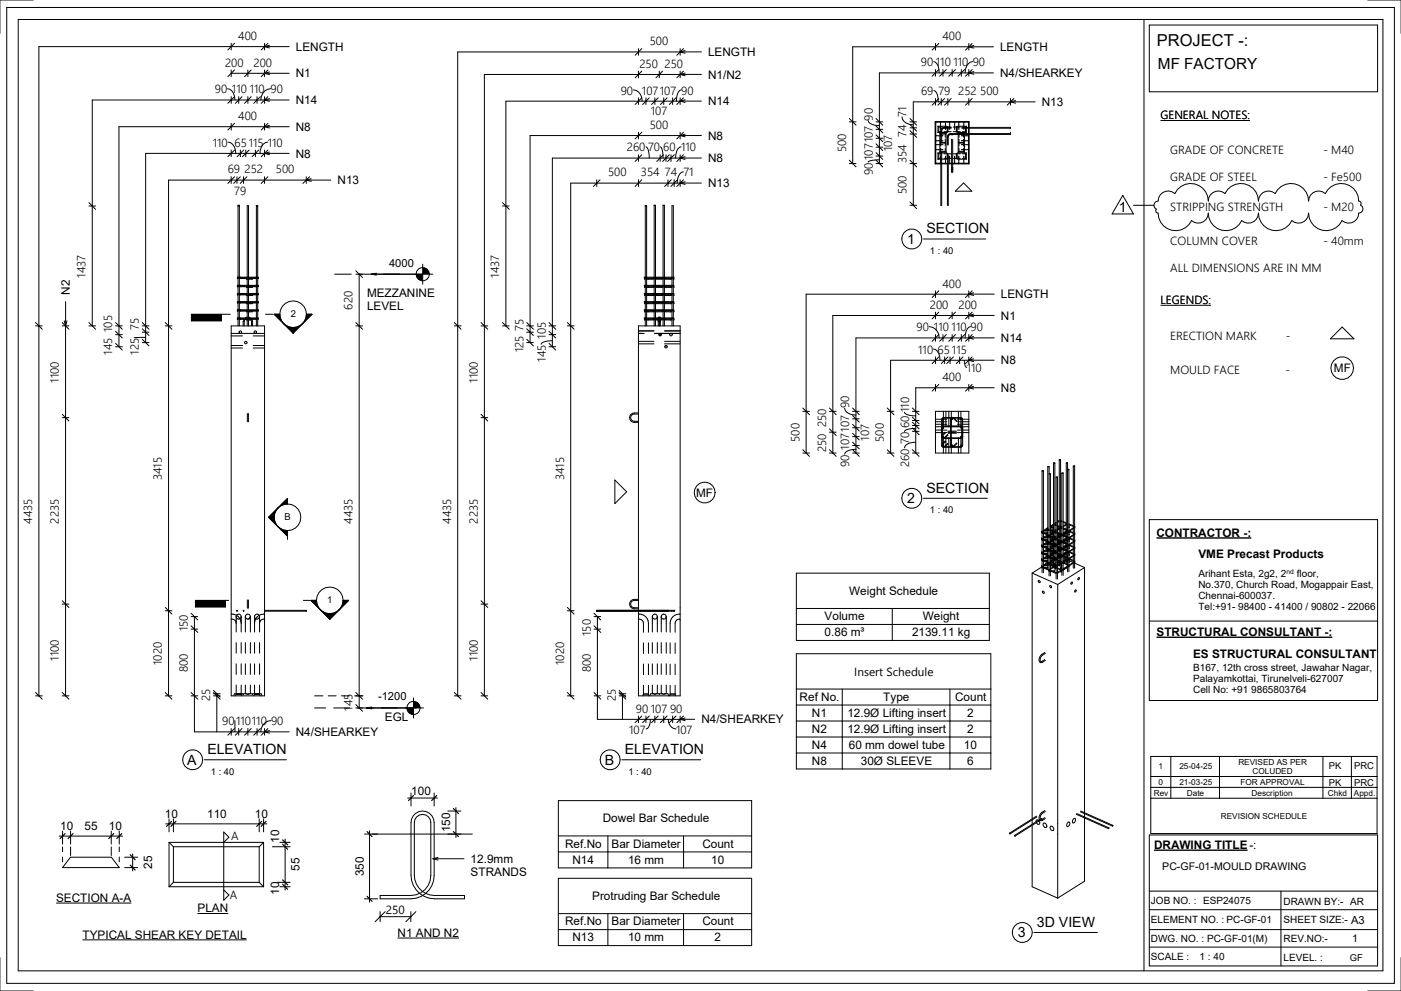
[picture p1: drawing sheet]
<svg xmlns="http://www.w3.org/2000/svg" width="420mm" height="297mm" viewBox="0 0 420 297" stroke-linecap="round" stroke-linejoin="round" font-family="sans-serif">
<defs><g id="words">
<text font-size="4.9" x="346.9" y="13.9">PROJECT -:</text>
<text font-size="4.6" x="347.2" y="20.7">MF FACTORY</text>
<g font-size="4.2">
<text x="335.4" y="63.6">1</text>
<text x="277.8" y="69.9">SECTION</text>
<text x="272" y="73.1">1</text>
<text x="277.8" y="147.7">SECTION</text>
<text x="272" y="150.9">2</text>
<text x="62.2" y="226.1">ELEVATION</text>
<text x="187.4" y="226.1">ELEVATION</text>
<text x="56.2" y="229.2">A</text>
<text x="181.3" y="229.2">B</text>
<text x="305.1" y="281">3</text>
<text x="310.9" y="277.8">3D VIEW</text>
</g>
<g font-size="3.5">
<text x="71.4" y="12">400</text>
<text x="88.7" y="15.2">LENGTH</text>
<text x="194.8" y="13.6">500</text>
<text x="212.3" y="16.8">LENGTH</text>
<text x="282.6" y="12">400</text>
<text x="299.9" y="15.3">LENGTH</text>
<text x="67.5" y="20">200</text>
<text x="76" y="20">200</text>
<text x="88.7" y="23.2">N1</text>
<text x="191.7" y="20.3">250</text>
<text x="199.3" y="20.3">250</text>
<text x="212.3" y="23.6">N1/N2</text>
<text x="276.1" y="19.9">90</text>
<text x="280.6" y="19.9">110</text>
<text x="285.9" y="19.9">110</text>
<text x="291.7" y="19.9">90</text>
<text x="299.9" y="23.1">N4/SHEARKEY</text>
<text x="64.4" y="28">90</text>
<text x="69.6" y="28">110</text>
<text x="74.9" y="28">110</text>
<text x="81.2" y="28">90</text>
<text x="186.1" y="28.3">90</text>
<text x="192.5" y="28.3">107107</text>
<text x="204.2" y="28.3">90</text>
<text x="276.2" y="28.5">69</text>
<text x="281.4" y="28.5">79</text>
<text x="287.3" y="28.5">252</text>
<text x="293.9" y="28.5">500</text>
<text x="71.4" y="36">400</text>
<text x="88.7" y="31.2">N14</text>
<text x="195.2" y="34.3">107</text>
<text x="212.3" y="31.6">N14</text>
<text x="271.9" y="35" transform="rotate(-90 271.9 35)">71</text>
<text x="312.4" y="31.8">N13</text>
<text x="348" y="35.8">GENERAL NOTES:</text>
<text x="88.7" y="39.2">N8</text>
<text x="194.8" y="38.7">500</text>
<text x="212.3" y="41.9">N8</text>
<text x="261.7" y="36.1" transform="rotate(-90 261.7 36.1)">90</text>
<text x="271.9" y="41.1" transform="rotate(-90 271.9 41.1)">74</text>
<text x="63.8" y="44">110</text>
<text x="70.4" y="44">65115</text>
<text x="80.3" y="44">110</text>
<text x="88.7" y="47.2">N8</text>
<text x="188" y="45.4">260</text>
<text x="194.3" y="45.4">70</text>
<text x="198.9" y="45.4">60</text>
<text x="204.2" y="45.4">110</text>
<text x="253.7" y="45.6" transform="rotate(-90 253.7 45.6)">500</text>
<text x="261.7" y="48" transform="rotate(-90 261.7 48)">107107</text>
<text x="267.5" y="45.3" transform="rotate(-90 267.5 45.3)">107</text>
<text x="350.9" y="46.1">GRADE OF CONCRETE</text>
<text x="396.8" y="46.1">- M40</text>
<text x="68.3" y="52">69</text>
<text x="73.3" y="52">252</text>
<text x="82.7" y="52">500</text>
<text x="182.3" y="52.9">500</text>
<text x="192.2" y="52.9">354</text>
<text x="199.3" y="52.9">74</text>
<text x="204.9" y="52.9">71</text>
<text x="212.3" y="48.6">N8</text>
<text x="261.7" y="52.4" transform="rotate(-90 261.7 52.4)">90</text>
<text x="271.9" y="48.9" transform="rotate(-90 271.9 48.9)">354</text>
<text x="70.2" y="58.3">79</text>
<text x="101.2" y="55.2">N13</text>
<text x="212.3" y="56.1">N13</text>
<text x="271.9" y="58.1" transform="rotate(-90 271.9 58.1)">500</text>
<text x="350.9" y="54.3">GRADE OF STEEL</text>
<text x="396.8" y="54.3">- Fe500</text>
<text x="350.9" y="63.3">STRIPPING STRENGTH</text>
<text x="396.8" y="63.3">- M20</text>
<text x="350.9" y="73.4">COLUMN COVER</text>
<text x="396.8" y="73.4">- 40mm</text>
<text x="25.7" y="83.2" transform="rotate(-90 25.7 83.2)">1437</text>
<text x="149.7" y="83.2" transform="rotate(-90 149.7 83.2)">1437</text>
<text x="350.9" y="81.6">ALL DIMENSIONS ARE IN MM</text>
<text x="20.9" y="88.4" transform="rotate(-90 20.9 88.4)">N2</text>
<text x="110" y="89.1">MEZZANINE</text>
<text x="282.6" y="86.2">400</text>
<text x="300.1" y="89.4">LENGTH</text>
<text x="105.7" y="92.8" transform="rotate(-90 105.7 92.8)">620</text>
<text x="110" y="93">LEVEL</text>
<text x="278.8" y="92.6">200</text>
<text x="287.4" y="92.6">200</text>
<text x="300.1" y="95.8">N1</text>
<text x="348" y="91.2">LEGENDS:</text>
<text x="33.7" y="99.5" transform="rotate(-90 33.7 99.5)">105</text>
<text x="41.7" y="99" transform="rotate(-90 41.7 99)">75</text>
<text x="156.9" y="99.2" transform="rotate(-90 156.9 99.2)">75</text>
<text x="163.6" y="101.6" transform="rotate(-90 163.6 101.6)">105</text>
<text x="274.8" y="99.3">90</text>
<text x="280" y="99.3">110</text>
<text x="285.3" y="99.3">110</text>
<text x="291" y="99.3">90</text>
<text x="33.7" y="106.3" transform="rotate(-90 33.7 106.3)">145</text>
<text x="41.7" y="106.4" transform="rotate(-90 41.7 106.4)">125</text>
<text x="156.9" y="105.6" transform="rotate(-90 156.9 105.6)">125</text>
<text x="275.3" y="106">110</text>
<text x="281.1" y="106">65</text>
<text x="285.4" y="106">115</text>
<text x="300.1" y="102.5">N14</text>
<text x="350.9" y="102">ERECTION MARK</text>
<text x="385.5" y="102">-</text>
<text x="163.6" y="108.4" transform="rotate(-90 163.6 108.4)">145</text>
<text x="289.9" y="111.5">110</text>
<text x="300.1" y="109.2">N8</text>
<text x="350.9" y="112.2">MOULD FACE</text>
<text x="385.4" y="112.2">-</text>
<text x="399.9" y="111.6">MF</text>
<text x="17.7" y="114.7" transform="rotate(-90 17.7 114.7)">1100</text>
<text x="143.2" y="114.7" transform="rotate(-90 143.2 114.7)">1100</text>
<text x="282.6" y="114.3">400</text>
<text x="300.1" y="117.5">N8</text>
<text x="254.7" y="122.4" transform="rotate(-90 254.7 122.4)">90</text>
<text x="272.6" y="123.6" transform="rotate(-90 272.6 123.6)">110</text>
<text x="247.7" y="128.1" transform="rotate(-90 247.7 128.1)">250</text>
<text x="272.6" y="128.4" transform="rotate(-90 272.6 128.4)">60</text>
<text x="239.7" y="132.4" transform="rotate(-90 239.7 132.4)">500</text>
<text x="247.7" y="135.6" transform="rotate(-90 247.7 135.6)">250</text>
<text x="254.7" y="134.8" transform="rotate(-90 254.7 134.8)">107107</text>
<text x="260.6" y="132.1" transform="rotate(-90 260.6 132.1)">107</text>
<text x="265" y="132.4" transform="rotate(-90 265 132.4)">500</text>
<text x="272.6" y="133.1" transform="rotate(-90 272.6 133.1)">70</text>
<text x="48.6" y="144" transform="rotate(-90 48.6 144)">3415</text>
<text x="169.1" y="144" transform="rotate(-90 169.1 144)">3415</text>
<text x="254.7" y="140" transform="rotate(-90 254.7 140)">90</text>
<text x="272.6" y="140" transform="rotate(-90 272.6 140)">260</text>
<text x="208.7" y="149.1">MF</text>
<text x="9.7" y="157" transform="rotate(-90 9.7 157)">4435</text>
<text x="17.7" y="157" transform="rotate(-90 17.7 157)">2235</text>
<text x="105.7" y="157" transform="rotate(-90 105.7 157)">4435</text>
<text x="135.2" y="157" transform="rotate(-90 135.2 157)">4435</text>
<text x="143.2" y="157" transform="rotate(-90 143.2 157)">2235</text>
<text x="346.8" y="160.9">CONTRACTOR -:</text>
<text x="359.3" y="167.3">VME Precast Products</text>
<text x="254.6" y="178.3">Weight Schedule</text>
<text x="247.3" y="186">Volume</text>
<text x="276.7" y="186">Weight</text>
<text x="56.3" y="189.3" transform="rotate(-90 56.3 189.3)">150</text>
<text x="177.1" y="190.7" transform="rotate(-90 177.1 190.7)">150</text>
<text x="247.3" y="190.8">0.86 m³</text>
<text x="273.5" y="190.8">2139.11 kg</text>
<text x="346.8" y="190.7">STRUCTURAL CONSULTANT -:</text>
<text x="357.7" y="197.1">ES STRUCTURAL CONSULTANT</text>
<text x="17.7" y="198.1" transform="rotate(-90 17.7 198.1)">1100</text>
<text x="48.6" y="199.4" transform="rotate(-90 48.6 199.4)">1020</text>
<text x="56.3" y="201.5" transform="rotate(-90 56.3 201.5)">800</text>
<text x="143.2" y="198.1" transform="rotate(-90 143.2 198.1)">1100</text>
<text x="169.1" y="199.4" transform="rotate(-90 169.1 199.4)">1020</text>
<text x="177.1" y="201.5" transform="rotate(-90 177.1 201.5)">800</text>
<text x="256.1" y="202.7">Insert Schedule</text>
<text x="63" y="210.2" transform="rotate(-90 63 210.2)">25</text>
<text x="105.7" y="213" transform="rotate(-90 105.7 213)">145</text>
<text x="184.6" y="210.2" transform="rotate(-90 184.6 210.2)">25</text>
<text x="190.7" y="213.7">90</text>
<text x="195.2" y="213.7">107</text>
<text x="200.9" y="213.7">90</text>
<text x="239.8" y="210.1">Ref No.</text>
<text x="243.4" y="214.9">N1</text>
<text x="254.1" y="214.9">12.9Ø Lifting insert</text>
<text x="264.9" y="210.1">Type</text>
<text x="286.4" y="210.1">Count</text>
<text x="290" y="214.9">2</text>
<text x="66.6" y="217.4">90110110</text>
<text x="81.3" y="217.4">90</text>
<text x="88.7" y="220.7">N4/SHEARKEY</text>
<text x="115.4" y="216.2">EGL</text>
<text x="188.7" y="219.9">107</text>
<text x="202.7" y="219.9">107</text>
<text x="210.3" y="216.9">N4/SHEARKEY</text>
<text x="243.4" y="219.7">N2</text>
<text x="254.1" y="219.7">12.9Ø Lifting insert</text>
<text x="290" y="219.7">2</text>
<text x="243.4" y="224.5">N4</text>
<text x="254.5" y="224.5">60 mm dowel tube</text>
<text x="289" y="224.5">10</text>
<text x="243.4" y="229.3">N8</text>
<text x="258.1" y="229.3">30Ø SLEEVE</text>
<text x="290" y="229.3">6</text>
<text x="123.3" y="238.2">100</text>
<text x="49.4" y="245.2">10</text>
<text x="62.1" y="245.2">110</text>
<text x="76.5" y="245.2">10</text>
<text x="18" y="248.9">10</text>
<text x="25.3" y="248.9">55</text>
<text x="32.6" y="248.9">10</text>
<text x="69.3" y="251.8">A</text>
<text x="135" y="249.5" transform="rotate(-90 135 249.5)">150</text>
<text x="180.7" y="246.5">Dowel Bar Schedule</text>
<text x="83.7" y="252.6" transform="rotate(-90 83.7 252.6)">10</text>
<text x="169.4" y="254.2">Ref.No</text>
<text x="183.4" y="254.2">Bar Diameter</text>
<text x="210.6" y="254.2">Count</text>
<text x="346" y="254.5">DRAWING TITLE</text>
<text x="374.6" y="254.5">-:</text>
<text x="45.6" y="260.5" transform="rotate(-90 45.6 260.5)">25</text>
<text x="89.8" y="261.1" transform="rotate(-90 89.8 261.1)">55</text>
<text x="109.1" y="262.6" transform="rotate(-90 109.1 262.6)">350</text>
<text x="141.1" y="258.7">12.9mm</text>
<text x="141.1" y="262.7">STRANDS</text>
<text x="171.7" y="259">N14</text>
<text x="188.3" y="259">16 mm</text>
<text x="213.2" y="259">10</text>
<text x="68.9" y="269.4">A</text>
<text x="83.7" y="268.3" transform="rotate(-90 83.7 268.3)">10</text>
<text x="177.6" y="269.8">Protruding Bar Schedule</text>
<text x="16.8" y="270.4">SECTION A-A</text>
<text x="59.2" y="273.5">PLAN</text>
<text x="115.7" y="274.1">250</text>
<text x="24.7" y="281.4">TYPICAL SHEAR KEY DETAIL</text>
<text x="119.2" y="280.8">N1 AND N2</text>
<text x="169.4" y="277.4">Ref.No</text>
<text x="183.4" y="277.4">Bar Diameter</text>
<text x="210.6" y="277.4">Count</text>
<text x="171.7" y="282.2">N13</text>
<text x="188.3" y="282.2">10 mm</text>
<text x="214.2" y="282.2">2</text>
</g>
<g font-size="3.4">
<text x="116.7" y="79.9">4000</text>
<text x="113.4" y="210">-1200</text>
<text x="405.1" y="276.9">A3</text>
</g>
<g font-size="3.2">
<text x="348.5" y="260.9">PC-GF-01-MOULD DRAWING</text>
<text x="405.5" y="282.4">1</text>
</g>
<g font-size="3">
<text x="359.3" y="172.9">Arihant Esta, 2g2, 2</text>
<text x="388.8" y="172.9">floor,</text>
<text x="359.3" y="176.2">No.370, Church Road, Mogappair East,</text>
<text x="359.3" y="179.5">Chennai-600037.</text>
<text x="359.3" y="182.8">Tel:+91- 98400 - 41400 / 90802 - 22066</text>
<text x="357.7" y="201.1">B167, 12th cross street, Jawahar Nagar,</text>
<text x="357.7" y="204.4">Palayamkottai, Tirunelveli-627007</text>
<text x="357.7" y="207.8">Cell No: +91 9865803764</text>
<text x="345.1" y="270.9">JOB NO. :</text>
<text x="360.7" y="271.1">ESP24075</text>
<text x="384.8" y="271.4">DRAWN BY:-</text>
<text x="404.8" y="271.4">AR</text>
<text x="345.1" y="276.8">ELEMENT NO. :</text>
<text x="367.7" y="276.8">PC-GF-01</text>
<text x="384.8" y="276.8">SHEET SIZE:-</text>
<text x="345.1" y="282.4">DWG. NO. :</text>
<text x="345.1" y="287.7">SCALE :</text>
<text x="359.7" y="287.7">1 : 40</text>
<text x="361.9" y="282.4">PC-GF-01(M)</text>
<text x="384.8" y="282.4">REV.NO:-</text>
<text x="384.8" y="288">LEVEL. :</text>
</g>
<g font-size="2.8">
<text x="278.8" y="76.1">1 : 40</text>
<text x="87.2" y="95.1">2</text>
<text x="278.8" y="153.8">1 : 40</text>
<text x="85.3" y="156">B</text>
<text x="98.1" y="180.9">1</text>
<text x="63.2" y="232.2">1 : 40</text>
<text x="188.4" y="232.2">1 : 40</text>
<text x="398.5" y="230.6">PK</text>
<text x="406" y="230.6">PRC</text>
<text x="398.5" y="235.6">PK</text>
<text x="406" y="235.6">PRC</text>
<text x="404.7" y="288.1">GF</text>
</g>
<g font-size="2.5">
<text x="347.4" y="230.7">1</text>
<text x="353.6" y="230.7">25-04-25</text>
<text x="371.3" y="229.3">REVISED AS PER</text>
<text x="375.5" y="232.1">COLUDED</text>
<text x="345.9" y="238.6">Rev</text>
<text x="347.4" y="235.3">0</text>
<text x="353.6" y="235.3">21-03-25</text>
<text x="355.9" y="238.6">Date</text>
<text x="372" y="235.3">FOR APPROVAL</text>
<text x="375.3" y="238.6">Description</text>
<text x="398.2" y="238.6">Chkd</text>
<text x="406" y="238.6">Appd.</text>
<text x="366" y="245.4">REVISION SCHEDULE</text>
</g>
<text font-size="2" x="385.7" y="172">nd</text>
</g></defs>
<g fill="#000">
<path d="M57.4 94.2h9v2h-9zM82.2 94.2h1.7l.5 2 .7 .8zM87.9 98.2l2-.5 .8-.7-2.8 2.9zM85.1 97l.8 .7 2 .5v1.7zM91.9 94.2h1.6l-2.8 2.8 .7-.8zM111.3 82.2l1.5-.3v.6zM124.7 82.2h2v2a2 2 0 0 1-2-2zM126.7 80.2a2 2 0 0 1 2 2h-2zM282.5 133.5h.4l-.3 .2zM282.6 130.7h.3l-.2 .4zM282.6 128.1h.3l-.2 .3zM282.6 125.5h.3l-.1 .2z"/>
<path d="M285.4 125.4h.3l-.3 .4zM285.3 133.5l.3-.1v.4zM288.1 130.8h.3v.3zM288.1 128.2h.3v.2zM288.1 133.4l.3 .3-.2 .1zM288.1 125.4h.2v.4zM83.4 152.3l-1.1 1.7-.1 1.1h-1.7zM80.5 155.1h1.7l.5 2 .7 .8zM83.4 152.3l2.8-2.9v1.7l-2 .5zM83.4 157.9l.8 .6 2 .6v1.6zM93.2 180h1.7l.1 1 1 1.8zM102.9 180h1.6l-2.8 2.8 1-1.8z"/>
<path d="M58.6 180h9v2h-9zM71.1 183v.2zM72.9 183.1h.3zM98.9 184l1-.1 1.8-1.1-2.8 2.8zM96 182.8l1.8 1.1 1.1 .1v1.6zM200.3 183v.2zM202.1 183v.2z"/>
</g>
<g fill="none" stroke="#000" stroke-width=".3">
<path d="M69.3 13v2M70.3 13l-2 2M79.3 13v2M80.3 13l-2 2M80.8 13.6l-1.5 .4 1.5 .4M86.7 14h-75v194.6M191.4 15.6h-54.2v82.1M280.5 14h-24.8v22.5M68.2 26.6a2.85 2.85 0 0 1 2.2 3.4M69.3 21v2M69.3 29v2M69.3 37v2"/>
<path d="M70.3 21l-2 2M70.3 29l-2 2M70.3 37l-2 2M71.6 29v2M72.6 29l-2 2M74.3 21v2M74.3 29v2M75.3 21l-2 2M75.3 29l-2 2M77.1 29v2M78.1 29l-2 2M79.3 21v2"/>
<path d="M79.3 29v2M79.3 37v2M80.3 21l-2 2M80.3 29l-2 2M80.3 37l-2 2M80.8 21.6l-1.5 .4 1.5 .4M80.8 29.6l-1.5 .4 1.5 .4M80.8 37.6l-1.5 .4 1.5 .4M81.2 26.6a3.1 3.1 0 0 0-3 3.4M86.7 30h-59v67.7M86.7 38h-51v66M86.7 22h-17.4"/>
<path d="M191.4 22.3h-46.2v75.4M191.4 30.3h-39.7v31.4M280.5 21.9h-16.8v14.6M280.5 30.5h-6.7v6M281.2 37.8v1.9M281.2 39.7h2.7M281.2 37.8h2.7M281.2 37.8l.3 .3M281.5 38.1v1.4M281.5 39.5l-.3 .2M281.5 39.5h.9M281.5 38.1h.9"/>
<path d="M281.8 39.9h1.9M281.8 39.9v5.7M281.8 39.9l.3 .3h1.3M282 36.5v2.3M283 39.5h1M283 38.1h1M283.5 36.5v2.3M283.7 39.9v5.7M283.7 39.9l-.3 .3M284 39.5l.1 .1M284 38.1v1.4M284.1 38l.1 .1"/>
<path d="M284.1 38l-.1 .1M284.1 38v1.6M284.2 39.5h1M284.2 38.1h1M284.2 38.1v1.4M284.2 39.5l-.1 .1M284.7 36.5v2.3M285.2 38.2h-2.4l-.6 .5-.1 4M285.2 38.4l-2.3 .1-.5 .3-.1 3.7M285.8 39.5h.9M285.8 38.1h.9M286.2 36.5v2.3"/>
<path d="M286.7 39.5l.2 .1M286.7 38.1v1.4M286.9 38l.1 .1M286.9 38l-.2 .1M286.9 38v1.6M287 39.5h.9M287 38.1h.9M287 38.1v1.4M287 39.5l-.1 .1M287.1 39.7h2.6M287.1 37.8h2.6M287.3 39.9h1.9"/>
<path d="M287.3 39.9v5.7M287.3 39.9l.3 .3M287.5 36.5v2.3M288.4 38.2h14.6v.2h-14.6M288.5 39.5h1M288.5 38.1h1M289 36.5v2.3M289.2 39.9v5.7M289.2 39.9l-.3 .3M289.5 38.1v1.4M289.5 39.5l.2 .2M289.7 37.8v1.9"/>
<path d="M289.7 37.8l-.2 .3M303 39.6v.1M68.4 42.6a2.88 2.88 0 0 1 2.3 3.4M69.3 45v2M69.3 54h-18.8v43.7M70.3 45l-2 2M72.1 45v2M73.1 45l-2 2M73.7 45v2M74.7 45l-2 2M76.6 45v2M77.6 45l-2 2"/>
<path d="M79.3 45v2M80.3 42.6a2.88 2.88 0 0 0-2.4 3.4M80.3 45l-2 2M80.8 45.6l-1.5 .4 1.5 .4M86.7 46h-43v56.7M178.9 54.9h-7.8v42.8M191.4 40.6h-32.5v57.1M191.4 47.4h-25.8v50.3M280.5 40.7h2.2M280.5 42.2h2.2M280.5 43.4h2.2M280.5 44.9h2.2"/>
<path d="M281.2 45.8v1.9M281.2 47.7h2.7M281.2 45.8h2.7M281.2 45.8l.3 .3M281.5 46.1v1.4M281.5 47.5l-.3 .2M281.5 47.5h.9M281.5 46.1h.9M281.8 45.6h1.9M282 42.8l.1 .1M282 42.8h1.5M282 46.8v2.2"/>
<path d="M282.1 45.4h1.3M282.1 45.4l-.3 .2M282.1 42.9v.9M282.1 44.4v1M282.1 42.7l-.1 .1M282.1 42.7h1.3M282.1 42.9h1.3M282.1 45.7v15.8h.2v-15.8M283 47.5h1M283 46.1h1M283.4 45.4l.3 .2M283.4 40.2v1"/>
<path d="M283.4 41.7v1M283.4 42.9v.9M283.4 44.4v1M283.4 42.7l.1 .1M283.5 46.8v2.2M283.5 42.8l-.1 .1M284 47.5h.2M284 46.1v1.4M284.1 46v15.5h.2v-14.9M284.1 46l.1 .1M284.1 46l-.1 .1M284.2 47.5h1"/>
<path d="M284.2 46.1h1M284.2 46.1v1.4M284.7 46.8v2.2M285.3 51.5h.3M285.3 50.3v1.2M285.3 41.7v8.6M285.3 40.4a.7 .7 0 0 0-1 .7v2.4M285.3 49h.3M285.6 40.3h17.4v-.2h-18.2l-.7 .7v2.7M285.6 40.3h.1M285.6 50.3v1.2M285.6 41.8v8.5"/>
<path d="M285.8 47.5h.9M285.8 46.1h.9M286.2 46.8v2.2M286.7 47.5l.2 .1M286.7 46.1v1.4M286.9 46l.1 .1M286.9 46l-.2 .1M286.9 46v1.6M287 47.5h.9M287 46.1h.9M287 46.1v1.4M287 47.5l-.1 .1"/>
<path d="M287.1 47.7h2.6M287.1 45.8h2.6M287.3 45.6h1.9M287.5 42.8l.1 .1M287.5 42.8h1.5M287.5 46.8v2.2M287.6 45.4h1.3M287.6 40.2h1.3M287.6 45.4l-.3 .2M287.6 40.2v1M287.6 41.7v1M287.6 42.9v.9"/>
<path d="M287.6 44.4v1M287.6 42.7l-.1 .1M287.6 42.7h1.3M287.6 42.9h1.3M288.2 40.7h2.3M288.2 42.2h2.3M288.2 43.4h2.3M288.2 44.9h2.3M288.5 47.5h1M288.5 46.1h1M288.9 54.8l2.5 2.5h-5zM288.9 42.7l.1 .1"/>
<path d="M288.9 45.4l.3 .2M288.9 40.2v1M288.9 41.7v1M288.9 42.9v.9M288.9 44.4v1M289 46.8v2.2M289 42.8l-.1 .1M289.5 47.5l.2 .2M289.5 46.1v1.4M289.7 45.8v1.9M289.7 45.8l-.2 .3M26.7 61.8h2"/>
<path d="M26.7 60.8l2 2M71.4 61.8h.4M76.9 61.8h.4M126.7 79.2v6M193.5 61.8h.4M196.1 61.6h.4M198.8 61.6h.4M10.7 97.7h2M10.7 96.7l2 2M18.7 97.7h2M18.7 96.7l2 2M19.3 96.2l.4 1.5 .4-1.5"/>
<path d="M19.7 90.4v118.2M26.7 97.7h2M26.7 96.7l2 2M34.7 97.7h2M34.7 99.3l2 2M34.7 96.7l2 2M42.7 97.7h2M42.7 98.6l2 2M42.7 99.6h2M42.7 96.7l2 2M66.4 94.2v2h-9v-2h11.6M69.3 100h10"/>
<path d="M69.3 97.7h10v110.9h-10zM71.3 95.5l.1 2.2M71.3 95.5l.1 .2M71.3 93.1l.1 2.2M71.3 93.1l.1 .2M71.3 90.6l.1 2.3M71.3 90.6l.1 .2M71.3 85.8l.1 2.2M71.3 85.8l.1 .2M71.3 83.3l.1 2.2M71.3 83.3l.1 .2M71.3 95.5h.8"/>
<path d="M71.3 93.1h.8M71.3 90.6h.8M71.3 88.2h.8M71.3 85.7h.8M71.3 83.3h.8M71.3 95.5h.1M71.3 93.1h.1M71.3 90.6h.1M71.3 88.2h.1M71.3 85.7h.1M71.3 83.3h.1M71.4 88.4l-.2-.2h.2v2.2"/>
<path d="M71.4 83.1v-21.6h.4v21.6M71.5 95.3h5.4M71.5 92.9h5.4M71.5 90.4h5.4M71.5 88h5.4M71.5 85.5h5.4M71.5 83.1h5.4M71.6 95.5h5.3M71.6 93.1h5.3M71.6 90.6h5.3M71.6 85.7h5.3M71.6 83.3h5.3"/>
<path d="M71.8 83.3v2.2M71.8 85.7v2.3M71.8 90.6v2.3M71.8 93.1v2.2M71.8 95.5v2.2M71.8 99.4v.4M71.8 95.7h2.1M71.8 93.3h2.1M71.8 90.8h2.1M71.8 88.4h2.1M71.8 86h2.1M71.8 83.5h2.1"/>
<path d="M72.1 95.3h-.8v.2M72.1 92.9h-.8v.2M72.1 90.4h-.8v.2M72.1 88h-.8v.2M72.1 85.5h-.8v.2M72.1 83.1h-.8v.2M73.1 95.7l-.2 2M73.5 95.7l-.3 .8v1.2M74.1 95.1l-.6 .2M74.1 88.4v-.2h-2.3v2.2M74.1 83.1v-21.4h.4v21.4M74.1 83.3v.2"/>
<path d="M74.1 83.7v1.8M74.1 85.7v.3M74.1 86.2v1.8M74.1 88.6v1.8M74.1 90.6v.2M74.1 91v1.9M74.1 93.1v.2M74.1 93.5v1.8M74.1 95.5v.2M74.1 95.9v1.8M74.5 95.1l.6 .2M74.5 83.3v.2"/>
<path d="M74.5 83.7v1.8M74.5 85.7v.3M74.5 86.2v1.8M74.5 88.4v-.2h2.4v2.2M74.5 88.6v1.8M74.5 90.6v.2M74.5 91v1.9M74.5 93.1v.2M74.5 93.5v1.8M74.5 95.5v.2M74.5 95.9v1.8M75.3 95.9l.1 1.8"/>
<path d="M75.6 95.9l.1 1.8M75.7 93.3v.2l-1.8-.1 3-.1M75.7 90.8v.2l-1.8-.1 3-.1M75.7 88.4v.2l-1.8-.1 3-.1M75.7 86v.2l-1.8-.1 3-.1M75.7 83.5v.2l-1.8-.1 3-.1M75.7 95.7v.2M76.9 95.3h.5v.2M76.9 95.5h.5M76.9 92.9h.5v.2M76.9 93.1h.5M76.9 90.4h.5v.2"/>
<path d="M76.9 90.6h.5M76.9 88l.6 .1-5.9 .1M76.9 85.5h.5v.2M76.9 85.7h.5M76.9 83.1h.5v.2M76.9 83.3h.5M76.9 95.7l-3 .1 1.8 .1M76.9 83.1v-21.5h.4v21.5M76.9 83.3v2.2M76.9 85.7v2.3M76.9 90.6v2.3M76.9 93.1v2.2"/>
<path d="M76.9 95.5v2.2M76.9 99.4v.4M77.3 88.4l.1-.2h-.1v2.2M77.4 95.5l-.1 .2M77.4 93.1l-.1 .2M77.4 90.6l-.1 .2M77.4 85.8l-.1 .2M77.4 83.3l-.1 .2M77.4 83.3l-.1 2.2M77.4 85.8l-.1 2.2M77.4 90.6l-.1 2.3M77.4 93.1l-.1 2.2"/>
<path d="M77.4 95.5l-.1 2.2M79.6 94.2h2.3M83.9 94.2a4 4 0 0 1 4-4 4 4 0 0 1 4 4M83.9 94.2a4 4 0 0 0 4 4 4 4 0 0 0 4-4M83.9 94.2a4 4 0 0 0 4 4M83.9 94.2h-1.7l5.7 5.7M87.9 98.2v1.7M91.9 94.2a4 4 0 0 1-4 4M91.9 94.2h1.6l-5.6 5.7M100.3 82.2h5M107.7 82.2h22M111.3 82.2l1.5-.3v.6z"/>
<path d="M191.4 99.2h4.7M193.1 100h-1.7M193.2 88l8.9 .1-8.9 .1zM193.3 95.7l-.1 .2h.3M193.3 93.3l-.1 .1 .3 .1M193.3 90.8l-.1 .2h.3M193.3 88.4l-.1 .1 .3 .1M193.3 86l-.1 .1 .3 .1M193.3 83.5l-.1 .2h.3M193.5 95.7h.1M193.5 93.3h.1M193.5 90.8h.1"/>
<path d="M193.5 88.4h.1M193.5 86h.1M193.5 83.5h.1M193.5 83.1v-21.4h.4v21.4M193.5 83.3v2.2M193.5 85.7v2.3M193.5 88.2v2.2M193.5 90.6v2.3M193.5 93.1v2.2M193.5 95.5v2.2M193.9 95.7h2M193.9 93.3h2"/>
<path d="M193.9 90.8h2M193.9 88.4h2M193.9 86h2M193.9 83.5h2M193.9 95.9h2.2M193.9 93.5h2.2M193.9 91h2.2M193.9 88.6h2.2M193.9 86.2h2.2M193.9 83.7h2.2M193.9 83.3v2.2M193.9 85.7v2.3"/>
<path d="M193.9 88.2v2.2M193.9 90.6v2.3M193.9 93.1v2.2M193.9 95.5v2.2M194.3 83.5v.2M194.3 86v.2M194.3 88.4v.2M194.3 90.8v.2M194.3 93.3v.2M194.3 95.7v.2M195.9 95.7h3.6M195.9 93.3h3.6"/>
<path d="M195.9 90.8h3.6M195.9 88.4v-.2h3.6v.2M195.9 88.4h3.6M195.9 86h3.6M195.9 83.5h3.6M196.1 83.1v-21.6h.4v21.6M196.1 83.5v2M196.1 86v2M196.1 88.4v2M196.1 90.8v2.1M196.1 93.3v2M196.1 95.7v2"/>
<path d="M196.4 95.5h-.5v.2M196.4 93.1h-.5v.2M196.4 90.6h-.5v.2M196.4 85.8h-.5v.2M196.4 83.3h-.5v.2M196.5 95.9h.9v.6M196.5 93.5h2.3M196.5 91h2.3M196.5 88.6h2.3M196.5 86.2h2.3M196.5 83.7h2.3M196.5 83.5v2"/>
<path d="M196.5 86v2M196.5 88.4v2M196.5 90.8v2.1M196.5 93.3v2M196.5 95.7v2M197.4 95.2h.3M197.4 95.2v.1M197.4 95.7v.8M197.4 96.5v1.2M197.7 95.2h.3M197.7 95.2v.1M197.7 95.7v2"/>
<path d="M198 95.7v.8M198 95.2v.1M198 96.5v1.2M198 100v.7M198.8 95.9h-.8v.6M198.8 83.1v-21.6h.4v21.6M198.8 83.5v2M198.8 86v2M198.8 88.4v2M198.8 90.8v2.1M198.8 93.3v2M198.8 95.7v2"/>
<path d="M199 95.5h.5v.2M199 93.1h.5v.2M199 90.6h.5v.2M199 85.8h.5v.2M199 83.3h.5v.2M199.2 95.9h2.3M199.2 93.5h2.3M199.2 91h2.3M199.2 88.6h2.3M199.2 86.2h2.3M199.2 83.7h2.3M199.2 83.5v2"/>
<path d="M199.2 86v2M199.2 88.4v2M199.2 90.8v2.1M199.2 93.3v2M199.2 95.7v2M199.3 99.2h4.6M199.5 95.7h2M199.5 93.3h2M199.5 90.8h2M199.5 88.4h2M199.5 86h2M199.5 83.5h2"/>
<path d="M201 83.5v.2M201 86v.2M201 88.4v.2M201 90.8v.2M201 93.3v.2M201 95.7v.2M201.5 95.3l-8.4 .1 8.4 .1M201.5 95.3l.6 .1-.6 .1M201.5 92.9l-8.4 .1 8.4 .1M201.5 92.9l.6 .1-.6 .1M201.5 90.4l-8.4 .1 8.4 .1M201.5 90.4l.6 .1-.6 .1"/>
<path d="M201.5 85.5l-8.4 .1 8.4 .1M201.5 85.5l.6 .1-.6 .1M201.5 83.1l-8.4 .1 8.4 .1M201.5 83.1l.6 .1-.6 .1M201.5 83.1v-21.4h.4v21.4M201.5 83.3v2.2M201.5 85.7v2.3M201.5 88.2v2.2M201.5 90.6v2.3M201.5 93.1v2.2M201.5 95.5v2.2M201.9 95.7h.1"/>
<path d="M201.9 93.3h.1M201.9 90.8h.1M201.9 88.4h.1M201.9 86h.1M201.9 83.5h.1M201.9 83.3v2.2M201.9 85.7v2.3M201.9 88.2v2.2M201.9 90.6v2.3M201.9 93.1v2.2M201.9 95.5v2.2M202 95.7l.1 .2h-.2"/>
<path d="M202 93.3l.1 .1-.2 .1M202 90.8l.1 .2h-.2M202 88.4l.1 .1-.2 .1M202 86l.1 .1-.2 .1M202 83.5l.1 .2h-.2M203.9 100h-7.6M280.5 88.2h-38.8v35.1M280.5 94.6h-30.8v28.7M402.4 98l3.6 3.6h-7.1zM34.7 103l2 2M34.7 104h2M34.7 100.3h2"/>
<path d="M42.7 101.7l2 2M42.7 102.7h2M43.7 101.1l-3.4 .1M69.3 100.7h3.4M69.3 104.3h3.4M69.3 103.6h3.4M75.9 100.7h3.4M75.9 104.3h3.4M75.9 103.6h3.4M191.4 103.1h4.7M191.4 102.3h4.7M197.7 100.1v.5"/>
<path d="M199.3 103.1h4.6M199.3 102.3h4.6M199.4 103.7h.6M201.6 100.3h.1M280.5 116.3h-5.9v7M280.5 108h-13.5v15.3M280.5 101.3h-23.9v22M18.7 125.2h2M18.7 124.2l2 2M74.2 124v2.5M74.5 124v2.5M191.4 124.1a2.19 2.19 0 0 0-2.1 .5 1.09 1.09 0 0 0 .9 1.7h1.2"/>
<path d="M191.4 123.8h-1.2a1.41 1.41 0 0 0-1.4 1.4 1.41 1.41 0 0 0 1.4 1.4h1.2M280.5 129.7h3.4M280.5 128.9h3.4M280.5 125.7h3.4M280.5 126.4h3.4M280.5 127.9h10M280.5 127.2h3.4M280.5 123.3h10v12.5h-10zM282.3 130.9l.1-5.1 .1-.5 .5-.1h5l.5 .1 .1 .5v8l-.6 .3h-5a.6 .6 0 0 1-.6-.4 .6 .6 0 0 1 .1-.6M282.4 128.2l-.1 .1M282.4 131v2.7l.4 .4M282.5 130.4l.9-.8 .1 .1-.9 1.1 .1 .3 .2 .2"/>
<path d="M282.5 130.4a.6 .6 0 0 0-.1 .7 .6 .6 0 0 0 .5 .4h5.1l.5-.2 .1-.4M282.5 133.1l.9-.9 .1 .2-.9 1v.3l.4 .2M282.5 133.5l.2-.1 .2 .3zM282.6 130.4l.1-4.9h5.6l.1 8.2-.4 .2h-5M282.6 130.8v.2M282.6 131.3v1.8M282.6 125.5h.3l-.1 .2zM282.6 130.7h.3l-.2 .4zM282.6 128.1h.3l-.2 .3zM282.9 123.3v4.7M282.9 131.2v4.6M282.9 131.3l1.2-1 .1 .1-.8 .9"/>
<path d="M283 133.9l1.1-1 .1 .2-.8 .8M283.6 123.3v4.7M283.6 131.2v4.6M284.2 129.9h.8M284.2 129.2h.8M284.2 129.6h.8M284.5 123.3v4.7M284.5 131.2v4.6M285 127.9h-2.1l-.3 .3M285 127.7l-2.4 .1M285.2 127.9h2.8l.4 .4M285.2 127.7h3l.4 .6"/>
<path d="M285.2 125.7l.2-.3 .3-.1 1.1 1 .1-.2-.9-.8a.6 .6 0 0 0-.6-.1 .6 .6 0 0 0-.4 .5v7.7a.6 .6 0 0 0 .4 .6 .6 .6 0 0 0 .6-.2l.9-.8-.1-.1-1.1 .9h-.3l-.2-.4M285.2 129.9h1.5M285.2 129.2h1.5M285.2 123.3v12.5M285.3 133.5l.3-.1v.4zM285.4 125.4h.3l-.3 .4zM285.9 129.6h-.7h1.5M287.1 129.7h3.4M287.1 128.9h3.4M287.1 125.7h3.4M287.1 126.4h3.4M287.1 127.2h3.4"/>
<path d="M287.4 123.3v4.7M287.4 131.2v4.6M288.1 130.8h.3v.3zM288.1 128.2h.3v.2zM288.1 125.4h.2v.4zM288.1 123.3v4.7M288.1 131.2v4.6M288.1 133.4l.3 .3-.2 .1zM288.4 130.9l-.4 .4h-5.1M314.2 139.9v18.7M314.6 139.9v2.1M315.9 138.8v20.5"/>
<path d="M316.3 138.8v20.5M317.6 137.9v19.9M318 137.9v20M319.7 138.8v19.8M320.1 138.8v20.5M321.8 139.8v18.5M322.2 139.8v18.2M80.5 155.1l5.7 5.6v-1.6M80.5 155.1h1.7M82.2 155.1a4 4 0 0 0 4 4M86.2 151.1a4 4 0 0 1 4 4 4 4 0 0 1-4 4M86.2 151.1a4 4 0 0 0-4 4 4 4 0 0 0 4 4"/>
<path d="M86.2 151.1a4 4 0 0 0-4 4M86.2 151.1v-1.7l-5.7 5.7M184.4 143.9l3.5 3.5-3.5 3.6zM312.3 159.5l.2 .4h.4M312.5 141.2v18.2M312.5 159.8v1.7M312.5 159.4l4 1.9 .6-.1M312.9 141.2v18.4M312.9 159.9v1.8M312.9 159.2l-.1 .1M313 159.9h-.1M313.1 159.7h1v.2h-.6"/>
<path d="M313.3 159l.7-.4 .2 .4h.4M314 158.5l.6 .5M314.1 158.3l.1-.1-1.4 .8h1.2v.2h-1.2M314.1 158.5l.5 .3M314.2 159v1.2M314.6 142.1v18.3M315 142.1v18.5M315 158.8h.8v.2h-.7M315 158.9l1.7 .8-.3-.2M315 159.2l1.7 .7M315.6 159.4l-.6 .4M315.8 159.6l-.8 .5"/>
<path d="M315.9 157.6l-.9 .5h.7v.2h-.7M315.9 159.8v1M315.9 157.1l-.9 .6M315.9 159.2l-.1 .1M315.9 157.4l-.9 .6M316.1 159.6l-1.1 .7M316.3 157.5l.4 .1M316.3 159.5h.1M316.3 159.7v1.5M316.3 157.3l.4 .1M316.5 159.4h.2M316.7 143.1v18.2"/>
<path d="M316.7 158.7l-.4 .3M316.7 159l-.7 .4M316.7 156.6l-.4 .3M316.7 156.9l-.4 .2M316.7 159.3l-.4 .2M317.1 157.7l.9 .4M317.1 159.8l.9 .4M317.1 159.6l1.3 .5M317.1 159.9l1.1 .5M317.1 157.5l1.3 .6M317.1 143.1v18.2M317.6 158.4h-.1"/>
<path d="M317.6 156.3l-.5 .3M317.6 158v.4M317.6 158.7v1.1M317.6 156.1l-.5 .3M317.6 158.2l-.5 .3M318 156.1l.4 .1M318 158.4v1.6M318 156.3l.4 .1M318.1 158.4l.3 .1M318.1 158.1l-1 .7M318.2 158.2l.2 .1M318.3 158.3l-1.2 .7"/>
<path d="M318.4 141.8v18.6M318.4 157.9l-.2 .1M318.8 158.7l.9 .3M318.8 158.5l1.3 .5M318.8 156.6l.9 .4M318.8 156.4l.9 .3M318.8 158.2l1.3 .6M318.8 141.8v18.4M319.7 157.4l-.9 .5M319.7 157.2l-.9 .5M319.7 159.3l-.9 .5M319.7 158.9v.7"/>
<path d="M319.7 160v.7M319.7 159.4l-.9 .6M320.1 159.7v1.7M320.5 157.3l1.3 .5M320.5 157.1l1.3 .5M320.5 158.9l.1 .1M320.5 140.8v18.3M320.5 157.5l.1 .6M320.5 158l.1 .1M320.6 158.1l-.1 .1M320.6 159.4l1.2 .5M321.8 158.5v1.8"/>
<path d="M321.8 159.7l-1.1-.5-.2 .3-2 1.1M322.1 158l-5 3.2M322.2 159.9v.4l-5.3 3.3-4.4-1.8-.2-.4 .2-.2M322.2 157.8v.5l-5.3 3.2-4.4-1.8-.2-.4 .2-.1M322.2 158.2v1.8M67.6 180v2h-9v-2h10M74.2 179.9v2.5M74.5 179.9v2.5M86.2 161.1v.6M91 180h1.9M94.9 180a4 4 0 0 1 4-4 4 4 0 0 1 4 4M94.9 180a4 4 0 0 0 4 4 4 4 0 0 0 4-4"/>
<path d="M94.9 180a4 4 0 0 0 4 4M94.9 180h-1.7l5.7 5.6M102.9 180a4 4 0 0 1-4 4M102.9 180h1.6l-5.6 5.6M191.4 179.7h-1.2a1.41 1.41 0 0 0-1.4 1.4 1.41 1.41 0 0 0 1.4 1.4h1.2M309.5 171.8l7.6 3.4M309.5 171.8v73.7M312.3 169.9l.2 .3 .4 .1M312.3 167.8l.2 .4h.4M312.3 165.7l.2 .4 .4 .1M312.3 163.6l.2 .4 .4 .1M312.3 161.6l.2 .3 .4 .1"/>
<path d="M312.3 170l-2.8 1.8M312.5 161.9v1.7M312.5 164v1.7M312.5 166.1v1.6M312.5 168.1v1.7M312.5 170.2v1.5M312.5 169.7l4 1.9h.6M312.5 167.7l4 1.8h.6M312.5 165.6l4 1.9 .6-.1M312.5 163.5l4 1.9h.6M312.5 161.5l4 1.8h.6M312.9 162v1.8"/>
<path d="M312.9 164.1v1.8M312.9 166.2v1.7M312.9 168.2v1.8M312.9 170.3v1.4M312.9 163.4h-.1M312.9 167.5l-.1 .1M312.9 165.5h-.1M312.9 161.3l-.1 .1M313 170.3h-.1M313 168.2h-.1M313 166.2h-.1M313 164.1h-.1"/>
<path d="M313 162h-.1M313.1 170.1h1v.1M313.1 168h1v.2h-.6M313.1 166l1-.1v.2h-.6M313.1 163.9l1-.1v.2M313.1 161.8h1v.2h-.6M313.3 169.4l.7-.4 .2 .3 .4 .1M313.3 167.3l.7-.4 .2 .4h.4M313.3 165.2l.7-.4 .2 .4 .4 .1M313.3 163.2l.7-.5 .2 .4 .4 .1M313.3 161.1l.7-.4 .2 .3 .4 .1M314 168.9l.6 .4"/>
<path d="M314 166.8l.6 .5M314 164.7l.6 .5M314 162.6l.6 .5M314 160.6l.6 .4M314 169l-.7 .4M314 167.5h-1.2M314 161.3h-1.2M314 167.4h.1M314 161.2h.1M314 168.7l-1.2 .7h1.2v.2l-1.2 .1M314 166.6l-1.2 .7h1.2v.1M314 164.5l-1.2 .8 1.2-.1v.2l-1.2 .1"/>
<path d="M314 162.5l-1.2 .7 1.2-.1v.2l-1.2 .1M314 160.4l-1.2 .7h1.2v.1M314.1 162.5h-.1M314.1 162.6l.3 .2M314.1 164.7l.3 .2M314.1 166.8l.3 .2M314.1 170.3h-.6M314.1 164l-.6 .1M314.1 170.2h.1M314.1 164h.1M314.1 168.9l.3 .1M314.2 160.4v.2"/>
<path d="M314.2 161v1.3M314.2 162.5v.2M314.2 163.1v1.3M314.2 164.6v.2M314.2 165.2v1.3M314.2 166.7v.2M314.2 167.3v1.2M314.2 168.7v.2M314.2 169.3v1.3M314.2 160.5l.2 .3M314.2 160.5l-.1 .1M314.4 170.9l.2 .4 .4 .1"/>
<path d="M314.4 168.8l.2 .4 .4 .1M314.4 166.8l.2 .3 .4 .1M314.4 164.7l.2 .4h.4M314.4 162.6l.2 .4 .4 .1M314.4 160.5l.2 .4 .4 .1M314.5 166.6h.1M314.6 166.8l.3 .2M314.6 160.6l.3 .2M314.6 171l.3 .2M314.6 169l.3 .1M314.6 164.8l.3 .1M314.6 162.8l.3 .1"/>
<path d="M314.6 160.6v.1M314.6 160.9v1.6M314.6 163v1.5M314.6 165v1.6M314.6 166.8v.1M314.6 167.1v1.6M314.6 169.2v1.5M314.6 171.3v1.4M314.6 168.6l-.1 .1M314.6 162.4l-.1 .1M315 161v1.7M315 163.1v1.6"/>
<path d="M315 165.1v1.7M315 167.2v1.7M315 169.3v1.6M315 171.4v1.3M315 168.3l.8-.5-.8 .6M315 165.2l1.7 .7-.3-.1M315 166.2l.8-.5-.8 .6M315 161l1.7 .7-.3-.1M315 169.3l1.7 .8M315 169.5l1.7 .8M315 167.2l1.7 .8M315 167.4l1.7 .8"/>
<path d="M315 165.4l1.7 .7M315 163.1l1.7 .7M315 163.3l1.7 .8M315 161.2l1.7 .8M315.2 166.4l.5 .1M315.2 164.3h.5v.2h-.7M315.2 160.2l.5 .1M315.4 171.3l-.4 .1M315.4 169.3h-.4M315.4 167.2h-.4M315.4 165.1h-.4M315.4 163.1h-.4"/>
<path d="M315.4 161h-.4M315.4 171.1l.8 .2M315.4 169.1l.8 .1M315.4 167h.8v.2h-.4M315.4 164.9l.8 .1M315.4 162.9l.8-.1v.2h-.4M315.4 160.8l.8-.1v.2l-.4 .1M315.6 161.5l-.6 .4M315.6 163.6l-.6 .3M315.6 165.6l-.6 .4M315.6 167.7l-.6 .4M315.6 169.4h-.5"/>
<path d="M315.6 167.3h-.5M315.6 165.2h-.5M315.6 163.1l-.5 .1M315.6 161.1h-.5M315.7 166.6h-.7M315.7 160.4h-.7M315.7 166.5h.1M315.7 160.3h.1M315.8 161.6l-.8 .5M315.8 163.7l-.8 .5M315.8 169.9l-.8 .6M315.9 161h.1"/>
<path d="M315.9 161.2v.2M315.9 161.8v1M315.9 163v.1M315.9 163.3v.2M315.9 163.9v1M315.9 165.1h.1M315.9 165.4v.2M315.9 166v1M315.9 167.2h.1M315.9 167.4v.2M315.9 168v1.1M315.9 169.2v.1"/>
<path d="M315.9 169.5h.1M315.9 167.5l-.1 .1M315.9 165.4l-.1 .1M315.9 163.4h-.1M315.9 161.3l-.1 .1M316.1 167.9l-1.1 .8h.7v-.2h-.5M316.1 161.7l-1.1 .8 .7-.1v-.2l-.5 .1M316.1 170l-1.1 .7M316.1 165.9l-1.1 .7M316.1 163.8l-1.1 .7M316.1 169.6v.1M316.1 170v.7"/>
<path d="M316.2 169.2l-.1 .2M316.2 169.2l-.4 .1M316.2 171.3h-.4M316.2 165.1h-.4M316.2 171.3h.1M316.2 169.2h.1M316.2 165h.1M316.2 169.7l-.2 .1M316.2 167.6l-.2 .1M316.2 165.5l-.2 .1M316.2 163.4l-.2 .2M316.2 161.4l-.2 .1"/>
<path d="M316.3 161.8v1.4M316.3 163.6v.1M316.3 163.9v1.4M316.3 165.7h.1M316.3 166v1.4M316.3 168v1M316.4 163.7l.3 .1M316.4 167.8l.3 .1M316.4 169.8v.2M316.4 170.2v.5M316.5 169.7l-.2 .2M316.5 167.7l-.2 .1"/>
<path d="M316.5 165.6l-.2 .1M316.5 163.5l-.2 .2M316.5 161.5l-.2 .1M316.6 161.5l.1 1.9M316.6 169.8l.1 1.9M316.6 169.1l-.2 .4 .3-.2M316.7 171.9v1.7M316.7 160.8l-.4 .2M316.7 161l-.3 .2 .3-.1M316.7 168.7l-.5 .5M316.7 167.7v1.9M316.7 167.2l-.3 .2 .3-.1"/>
<path d="M316.7 167l-.4 .3M316.7 165.7v1.8M316.7 165.2l-.3 .2M316.7 164.9l-.4 .3M316.7 163.6v1.8M316.7 163.2l-.3 .1M316.7 163.1l-.3 .2M316.7 162.9l-.4 .2M317.1 170.2l1.3 .6M317.1 169l.4 .3M317.1 168.7l.7 .4M317.1 168.6l.9 .4"/>
<path d="M317.1 166l1 .4M317.1 164l.9 .4M317.1 170.5l1 .4M317.1 167.9l1.3 .5M317.1 168.4l1 .5M317.1 165.8l1.3 .6M317.1 166.1l1.1 .5M317.1 166.3l1 .5M317.1 163.7l1.3 .6M317.1 164l1.1 .5M317.1 164.2l1 .5M317.1 161.7l1.3 .5"/>
<path d="M317.1 162.2l1 .4M317.1 160.1l1 .5M317.1 161.5v1.8M317.1 163.5v1.9M317.1 165.6v1.9M317.1 167.7v1.8M317.1 169.7v1.9M317.1 171.8v1.8M317.1 175.2v94.1M317.2 169.1h-.1M317.4 169.2l-.3 .2M317.5 160.3l-.4 .2"/>
<path d="M317.5 162.4l-.4 .2M317.5 164.4l-.4 .3M317.5 166.5l-.4 .3M317.5 166.7h.1M317.5 166.7l-.4 .3M317.6 164.6l-.5 .3M317.6 166.5l-.1 .2M317.6 160.3l-.5 .5M317.6 160v.1M317.6 160.7v.2M317.6 161.1v.8M317.6 162.1v.1"/>
<path d="M317.6 162.4v.2M317.6 162.8v.2M317.6 163.2v.8M317.6 164.2v.1M317.6 164.5v.2M317.6 164.9v.2M317.6 165.3v.7M317.6 166.3h.1M317.6 167v.1M317.6 167.4v.7M317.6 168.3v.1M317.6 169.4l.4 1.3"/>
<path d="M317.7 162.5l-.6 .4 .5-.4M317.8 166.6l-.7 .5M317.8 168.7l-.1 .1M317.8 164.5l-.7 .5M317.8 160.4l-.7 .4M317.9 169.3l.4 1.1M318 168.8l-.2 .1M318 164.6l-.9 .6M318 166.9v-.2l-.9 .6M318 162.7v-.1l-.9 .6M318 160.7v-.2l-.9 .6M318 160.2v.1"/>
<path d="M318 160.9v1.2M318 163v1.1M318 164.3v.1M318 164.7v.1M318 165v1.2M318 167.1v1.2M318 170.9v.1M318 171.2v.3M318 168.5l-.9-.4 1.1 .6M318.1 170.9h.1M318.1 169.1l.3 .5M318.1 164.3l-.1 .1"/>
<path d="M318.1 162.3l-1-.4 1.1 .5M318.1 168.5l-.1 .1M318.1 160.2l-.1 .1M318.1 167l.3 .1M318.2 166.5l.2 .1M318.2 162.3l.2 .1M318.2 160.3l.2 .1M318.2 168.6l.2 .1M318.2 168.7h.2M318.2 166.6h.2M318.2 164.5h.2M318.2 162.4l.2 .1"/>
<path d="M318.2 160.4h.2M318.3 168.6l-.1 .1M318.3 166.5l-.1 .1M318.3 164.5h-.1M318.3 162.4h-.1M318.3 160.3l-.1 .1M318.4 160.6v1.9M318.4 162.7v1.9l-.2-.2M318.4 164.8v1.8M318.4 166.9v1.8M318.4 168.9v1.9M318.4 171v1.5"/>
<path d="M318.4 160l-.2 .1M318.4 168.3l-.2 .1M318.4 166.2l-.2 .1M318.4 164.2h-.2M318.4 162.1l-.2 .1M318.8 167.3l.7 .3M318.8 166.9l.9 .4M318.8 164.9l.9 .4M318.8 162.8l.9 .4M318.8 160.7l.9 .4M318.8 168.9v1.6M318.8 170.9v1.6"/>
<path d="M318.8 168.8l1.3 .6M319 168.7l1.1 .4M319 166.6l1.1 .5M319 164.6l1.1 .4M319 160.4l1.1 .4M319 162.5l1.1 .4M319.5 167.6l-.7 .5M319.7 165.7l-.9 .5M319.7 161.5l-.9 .6M319.7 163.4l-.9 .5M319.7 161.3l-.9 .5M319.7 165.5l-.9 .5"/>
<path d="M319.7 160.9v.8M319.7 162.1v.7M319.7 163v.7M319.7 164.1v.7M319.7 165v.8M319.7 166.2v.7M319.7 167.1v.8M319.7 168.3v.7M319.7 169.2v.2M319.7 167.7l-.9 .6M319.7 167.5l-.2 .1M319.7 163.6l-.9 .5"/>
<path d="M320.1 161.8v1.7M320.1 163.9v1.7M320.1 166v1.6M320.1 168v1.7M320.1 170.1v1.3M320.1 167.3l-1.3-.5v1.7M320.1 165.2l-1.3-.5v1.7M320.1 163.1l-1.3-.5v1.7M320.1 161.1l-1.3-.5v1.6M320.5 167.2l.1 .1M320.5 165.2h.1M320.5 163.1l.1 .1"/>
<path d="M320.5 161l.1 .1M320.5 163.6v1.7M320.5 167.8v1.6M320.5 169.9v1.5M320.5 168.4v.2M320.5 169.3l.1 .1M320.5 167.8l.1 .7M320.5 163.7l.1 .6M320.5 166.3l.1 .1M320.5 164.3h.1M320.5 162.2l.1 .1M320.5 160.1l.1 .1"/>
<path d="M320.5 168.1l1.3 .5M320.5 169.8l-2 1.2M320.5 167.8l-2 1.1M320.5 163.6l-2 1.1M320.5 163.6l.2-.3 1.1 .5M320.6 160.2l-.1-.7v1.6M320.6 162.3l-.1-.7v1.6M320.6 166.4l-.1-.7v1.7M320.6 167.7l1.2 .5M320.6 165.6l1.2 .5M320.6 166.4l-.1 .1M320.6 164.3l-.1 .1"/>
<path d="M320.6 162.3l-.1 .1M320.6 160.2l-.1 .1M320.6 163.6l1.2 .4M320.6 161.5l1.2 .5M320.7 161.3l-.2 .2-2 1.2M320.7 169.6l-.2 .2M320.7 167.5l-.2 .3M320.7 167.5l1.1 .5M320.7 161.3l1.1 .5M321.2 174.6l.3-.1a.39 .39 0 0 1 0 .4 .39 .39 0 0 1-.4 .2zM321.8 160.6v1.8M321.8 162.6v1.9"/>
<path d="M321.8 164.7v1.8M321.8 166.8v1.8M321.8 168.9v1.4M321.8 165.9l-1.1-.5-.2 .3-2 1.1M322.1 168.4l-5 3.2M322.1 166.3l-5 3.2M322.1 164.2l-5 3.2M322.1 162.2l-5 3.2M322.1 160.1l-5 3.2M322.2 168.2v.4l-5.3 3.3-4.4-1.8-.2-.4 .2-.2M322.2 166.1v.5l-5.3 3.2-4.4-1.8-.2-.4 .2-.2M322.2 164v.5l-5.3 3.2-4.4-1.8-.2-.3 .2-.2"/>
<path d="M322.2 162v.4l-5.3 3.2-4.4-1.7-.2-.4 .2-.2M322.2 168.8l3 1.3M322.2 160.3v1.8M322.2 162.4v1.8M322.2 164.4v1.9M322.2 166.5v1.8M322.2 168.6v1.7M322.3 177l.3-.2a.39 .39 0 0 1 .1 .5 .39 .39 0 0 1-.5 .2zM323.3 173.3l.3-.2a.39 .39 0 0 1 0 .5 .39 .39 0 0 1-.4 .2zM325.2 170.1l-8.1 5.1M325.2 170.1v73.6M18.7 180.1l2 2"/>
<path d="M18.7 181.1h2M57.3 187.6l2 2M57.3 188.6h2M57.3 183.9l2 2M57.3 184.9h2M58.3 184.9v34.5h28.4M69.3 184.1a2.77 2.77 0 0 1 3 2.7M69.3 185.6a1.3 1.3 0 0 1 1.5 1.2M70.8 184.9a.75 .75 0 0 0 .8 .7 .75 .75 0 0 0 .7-.7M70.8 184.9a.75 .75 0 0 1 .8-.8 .75 .75 0 0 1 .7 .8M70.8 184.9v4.6M70.8 192.7v3.1"/>
<path d="M70.8 199v3.2M70.9 184.5h.1M71.1 183v.2zM72.2 185.2h.1M72.3 184.9v4.6M72.3 192.7v3.1M72.3 199v3.2M72.9 183.1h.3zM73.6 184.9a.75 .75 0 0 0 .7 .7 .75 .75 0 0 0 .8-.7M73.6 184.9a.75 .75 0 0 1 .7-.8 .75 .75 0 0 1 .8 .8M73.6 184.9v4.6M73.6 192.7v3.1"/>
<path d="M73.6 199v3.2M73.7 184.5h.1M75 185.2h.1M75.1 184.8v.1M75.1 184.9h.1M75.1 184.9l-.2 .5-.6 .2M75.1 184.9v4.6M75.1 192.7v3.1M75.1 199v3.2M76.3 184.9a.75 .75 0 0 0 .8 .7 .75 .75 0 0 0 .7-.7M76.3 184.9a.75 .75 0 0 1 .8-.8 .75 .75 0 0 1 .7 .8M76.3 184.9v4.6"/>
<path d="M76.3 192.7v3.1M76.3 199v3.2M76.4 184.5h.1M77.7 185.2h.1M77.8 184.9v4.6M77.8 192.7v3.1M77.8 199v3.2M79.3 184.1a2.77 2.77 0 0 0-3 2.7M79.3 185.6a1.3 1.3 0 0 0-1.5 1.2M79.3 183h12.5v.2h-12.5M98.9 184v1.6M178.9 183l23.4 .1-23.4 .1z"/>
<path d="M191.4 180a2.19 2.19 0 0 0-2.1 .5 1.09 1.09 0 0 0 .9 1.7h1.2M191.4 184.1a2.77 2.77 0 0 1 3 2.8v2.6M191.4 185.6a1.3 1.3 0 0 1 1.5 1.3v2.6M191.4 183v-85.3h12.5v110.9h-12.5v-25.4M192.9 192.7v3.2M192.9 199.1v3.2M194.4 192.7v3.2M194.4 199.1v3.2M195.6 184.9v4.6M195.6 192.7v3.1M195.6 199v3.2M195.6 184.8v.1"/>
<path d="M195.6 184.8a.75 .75 0 0 1 .8-.7 .75 .75 0 0 1 .7 .8M195.7 184.5h.1M197 185.2h.1M197.1 184.9a.75 .75 0 0 1-.7 .7 .75 .75 0 0 1-.8-.7M197.1 184.9v4.6M197.1 192.7v3.1M197.1 199v3.2M198.3 184.9a.75 .75 0 0 0 .7 .7 .75 .75 0 0 0 .8-.7M198.3 184.9a.75 .75 0 0 1 .7-.8 .75 .75 0 0 1 .8 .8M198.3 184.9v4.6M198.3 192.7v3.1M198.3 199v3.2"/>
<path d="M198.4 184.5h.1M199.4 183.2h.9M199.4 183h.9v.2M199.7 185.2h.1M199.8 184.9v4.6M199.8 192.7v3.1M199.8 199v3.2M200.3 183v.2zM200.9 192.7v3.2M200.9 199.1v3.2M202.1 183v.2zM202.4 192.7v3.2"/>
<path d="M202.4 199.1v3.2M203.9 184.1a2.77 2.77 0 0 0-3 2.8v2.6M203.9 185.6a1.3 1.3 0 0 0-1.5 1.3v2.6M313.3 195.6a2.19 2.19 0 0 0-1.5 2.9l.6 .1 1-.6M313.4 195.9a1.92 1.92 0 0 0-1.4 2.4l1.3-.6M10.7 208.6h2M10.7 207.6l2 2M18.7 208.6h2M18.7 207.6l2 2M57.3 208.6h2M57.3 207.6l2 2M64 208h2"/>
<path d="M64 208.6h2M64 207.6l2 2M64 207l2 2M65 208v11.4M69.3 218.4v2M70.1 208.6l.2-.6h2.5l.1 .3 .2-.3 1.2 .1 1.3-.1 .1 .3 .1-.3h2.5l.3 .6M70.3 218.4l-2 2M70.4 216v3.4M70.8 205.4v2.7M70.9 208l-.3 .6M71.3 208l.3 .1 .3-.1M71.6 218.4v2"/>
<path d="M72.3 208l.2 .6M72.3 205.4v2.7l-1.5 .1M72.6 218.4l-2 2M73.6 205.4v2.6M74.3 218.4v2M75.1 205.4v2.6M75.3 218.4l-2 2M76.3 205.4v2.7l1.5 .1M76.4 208l-.3 .6M76.8 208l.3 .1 .3-.1M77.1 218.4v2M77.8 208l.2 .6"/>
<path d="M77.8 205.4v2.7M78.1 218.4l-2 2M79.3 218.4v2M80.3 218.4l-2 2M80.8 219l-1.5 .4 1.5 .4M81.3 216a3.2 3.2 0 0 0-3.1 3.4M94.3 208.6h2.5M94.3 212.2h3.4M98.4 208.6h2.4M100.1 212.2h4.7M102.4 208.6h2.4M106.3 208.6h2.5"/>
<path d="M107.2 212.2h4.8M114.3 212.2h4.8M121.5 212.2h3.3M179.1 208.6v7.1h12.3M186.6 208.6v7.1M192.7 208.6l.3-.6h1.4l.2 .6M192.9 208.3h1.6M192.9 205.5v2.6M194.4 205.5v2.6M194.8 208.6l.3-.6 1.2 .1 1.3-.1 .1 .2 .1-.2 1.2 .1 1.3-.1 .2 .6M195.6 205.4v2.6M197.1 205.4v2.6"/>
<path d="M198.3 205.4v2.6M199.8 205.4v2.6M200.7 208.6l.3-.6h1.4l.2 .6M200.9 208.3h1.6M200.9 205.5v2.6M202.4 205.5v2.6M18.8 253.9v1.4M18.8 256.9v1.5M21.1 257h12.3l2.4 3.1h-17zM21.2 253.9v2.6M33.4 253.9v2.6M35.8 253.9v1.4"/>
<path d="M35.8 256.9v1.5M50.7 252.5h28.3M50.7 252.5v13.3M50.7 252.5l1.3 1.4M52 253.9h25.7M52 253.9v10.6M67.1 252.5l1.5-1.5-1.5-1.6v20.5l1.5-1.6-1.5-1.5M77.7 253.9v10.6M79 252.5v13.3M79 252.5l-1.3 1.4M111.6 250.1h30M124.7 243.8a3.5 3.5 0 0 1 5.5 2.8v15.9a7 7 0 0 1-7 7h-9.2v-1h9.2a6 6 0 0 0 6-6v-15.9a2.47 2.47 0 0 0-2.5-2.5 2.47 2.47 0 0 0-2.5 2.5v15.8a6.1 6.1 0 0 0 6.1 6.1h9v1h-9a7.1 7.1 0 0 1-7.1-7.1v-15.8l.2-1.1 .5-.9z"/>
<path d="M309.5 247.4v18.4l7.6 3.5M309.5 245.8v1.3M310.8 244.7l-8.1 5.1M310.9 244.9l-8.1 5.1M311.4 245.9l-.6-.1-.1 .6M311.5 246.1l.3 .6-.2 .4h-.4l-.5-.5M311.7 245.7l-7.5 4.8M311.8 245.9l-7.5 4.8M312.3 245.3l-.4 .3M312.4 245.6l-.3 .2M312.8 246.9a.71 .71 0 0 1 .9 .3 .71 .71 0 0 1-.2 .9l-.2-.1a.94 .94 0 0 1-.5-1.1zM313.3 243a2.19 2.19 0 0 0-1.5 2.9l.6 .1 1-.6"/>
<path d="M313.4 243.3a1.92 1.92 0 0 0-1.4 2.4l1.3-.6M313.9 247.7h.1M314.9 247.8a.73 .73 0 0 1 .9 .3 .73 .73 0 0 1-.1 .9 .9 .9 0 0 1-.8-1.2zM320.1 246.7l.4-.3a.76 .76 0 0 1 .2 .9 .76 .76 0 0 1-.8 .4zM321.8 245.6l.5-.3a.76 .76 0 0 1 .1 .9 .76 .76 0 0 1-.8 .4zM322.8 244.1l9.6 4.3M322.9 243.9l9.6 4.3M323.9 243.4l9.7 4.3M324 243.1l9.7 4.3M325.2 245.2v19l-8.1 5.1M325.2 243.9v1M50.7 265.8h28.3"/>
<path d="M52 264.5h25.7M52 264.5l-1.3 1.3M77.7 264.5l1.3 1.3"/>
<circle cx="285.5" cy="40.3" r=".16"/>
<circle cx="72.1" cy="99.6" r=".38"/>
<circle cx="76.6" cy="99.6" r=".38"/>
<circle cx="126.7" cy="82.2" r="2"/>
<circle cx="73.7" cy="102.7" r=".38"/>
<circle cx="197.9" cy="100.3" r=".38"/>
<circle cx="199.7" cy="104" r=".38"/>
<circle cx="201.2" cy="100.3" r=".38"/>
<circle cx="402.4" cy="110.4" r="3.4"/>
<circle cx="314.4" cy="139.9" r=".17"/>
<circle cx="316.1" cy="138.9" r=".17"/>
<circle cx="317.8" cy="137.9" r=".17"/>
<circle cx="319.9" cy="138.9" r=".17"/>
<circle cx="322" cy="139.8" r=".17"/>
<circle cx="211.3" cy="147.7" r="3.1"/>
<circle cx="312.7" cy="141.2" r=".17"/>
<circle cx="314.8" cy="142.1" r=".17"/>
<circle cx="316.9" cy="143.1" r=".17"/>
<circle cx="318.6" cy="141.9" r=".17"/>
<circle cx="320.3" cy="140.8" r=".17"/>
<circle cx="311.6" cy="174.3" r=".34"/>
<circle cx="312.8" cy="177.5" r=".34"/>
<circle cx="315" cy="175.9" r=".34"/>
<circle cx="302.8" cy="249.9" r=".11"/>
<circle cx="304.3" cy="250.5" r=".11"/>
<circle cx="332.4" cy="248.3" r=".11"/>
<circle cx="333.6" cy="247.5" r=".11"/>
</g>
<path d="M285.3 49h-4.8v-12.5h10v12.5h-4.9" fill="none" stroke="#000" stroke-width=".5"/>
<path d="M116.7 76.8h7.4v3.9h-7.4z" fill="#fff"/>
<g fill="none" stroke="#000" stroke-width=".3">
<path d="M106.7 96.7l2 2M106.7 97.7h2M106.7 81.2l2 2M106.7 82.2h2M107.7 82.2v130M106.7 211.2l2 2M106.7 212.2h2M106.7 207.6l2 2M106.7 208.6h2M109.9 212.2l1.5-.2v.5zM109.9 212.2h17.1M124 209.2v6"/>
<circle cx="124" cy="212.2" r="2"/>
</g>
<path d="M109.9 212.2l1.5-.2v.5zM122 212.2h2v2a2 2 0 0 1-2-2zM124 210.2a2 2 0 0 1 2 2h-2z" fill="#000"/>
<path d="M113.4 206.9h8.5v3.8h-8.5z" fill="#fff"/>
<g fill="none" stroke="#000" stroke-width=".3">
<path d="M2 2.2h416.1v292.6h-416.1zM5.5 5.8h409.2v285.3h-409.2zM10 0h-10v10M191.4 14.6v2M192.4 14.6l-2 2M203.9 14.6v2M204.9 14.6l-2 2M205.4 15.2l-1.5 .4 1.5 .4M210.3 15.6h-18.9M280 18.5a2.35 2.35 0 0 1 1.5 2.3l.1 1.1M280.5 14h17.4M280.5 13v2"/>
<path d="M281.5 13l-2 2M290.5 13v2M291.5 13l-2 2M291.7 18.5a2.87 2.87 0 0 0-2.3 3.4M292 13.6l-1.5 .4 1.5 .4M343 5.8v285.3M344.6 7.5h68.5v20h-68.5zM410.1 0h10v10M189.9 26.9a2.99 2.99 0 0 1 2.7 3.4M191.4 21.3v2M191.4 29.3v2M191.4 39.6v2"/>
<path d="M191.4 30.3h12.5M192.4 21.3l-2 2M192.4 39.6l-2 2M192.4 29.3l-2 2M193.7 29.3v2M194.7 29.3l-2 2M196.3 29.3v2M197.3 29.3l-2 2M197.7 21.3v2M198.7 21.3l-2 2M199 29.3v2M200 29.3l-2 2"/>
<path d="M201.7 29.3v2M202.7 29.3l-2 2M203.9 30.3l1.5 .4M203.9 30.3h6.4M203.9 21.3v2M203.9 29.3v2M203.9 39.6v2M204.2 26.9a2.33 2.33 0 0 0-1.3 2.4l-.1 1M204.9 21.3l-2 2M204.9 29.3l-2 2M204.9 39.6l-2 2M205.4 21.9l-1.5 .4 1.5 .4"/>
<path d="M205.4 29.9l-1.5 .4M210.3 22.3h-18.9M254.7 35.5l2 2M254.7 36.5h2M255.7 36.5v12.5M260.3 36.1a2.33 2.33 0 0 0 2.3 1.5l1.1 .1M262.7 36.5h2M262.7 37.8l2 2M262.7 38.8h2M262.7 35.5l2 2M263.7 36.5v12.5M270.5 35a2.9 2.9 0 0 0 3.3 2.4"/>
<path d="M272.8 36.5h2M272.8 39.2l2 2M272.8 37.3l2 2M272.8 38.3h2M272.8 35.5l2 2M273.8 36.5v25M280 27.1a2.34 2.34 0 0 1 1.3 2.4l.1 1M280.5 20.9v2M280.5 29.5v2M280.5 21.9h17.4M280.5 30.5h29.9M281.5 20.9l-2 2"/>
<path d="M281.5 29.5l-2 2M282.2 29.5v2M282.7 20.9v2M283.2 29.5l-2 2M283.7 20.9l-2 2M284.2 29.5v2M285.2 29.5l-2 2M285.5 20.9v2M286.5 20.9l-2 2M288.2 20.9v2M289.2 20.9l-2 2M290.5 20.9v2"/>
<path d="M290.5 29.5v2M291.5 20.9l-2 2M291.5 29.5l-2 2M292 21.5l-1.5 .4 1.5 .4M303 29.5v2M304 29.5l-2 2M304.5 30.1l-1.5 .4 1.5 .4M69.3 53v2M70.3 53l-2 2M71.1 53v2M72.1 53l-2 2M73 53v2"/>
<path d="M74 53l-2 2M79.3 53v2M80.3 53l-2 2M91.8 53v2M92.8 53l-2 2M93.3 53.6l-1.5 .4 1.5 .4M99.2 54h-29.9M178.9 53.9v2M179.9 53.9l-2 2M191.4 46.4v2M191.4 53.9v2M192.4 46.4l-2 2"/>
<path d="M192.4 53.9l-2 2M193.7 44a2.5 2.5 0 0 1 .9 2.4l.1 1M197.9 46.4v2M198 44a2.79 2.79 0 0 1 .8 2.4v1M198.9 46.4l-2 2M199.7 46.4v2M200.3 53.9v2M200.7 46.4l-2 2M201.2 46.4v2M201.3 53.9l-2 2M202.1 53.9v2M202.2 46.4l-2 2"/>
<path d="M203.1 53.9l-2 2M203.9 46.4v2M203.9 53.9v2M204.2 44a2.35 2.35 0 0 0-1.6 2.4v1M204.9 51.5a2.4 2.4 0 0 0-1.8 2.4l-.1 1M204.9 46.4l-2 2M204.9 53.9l-2 2M205.4 40.2l-1.5 .4 1.5 .4M205.4 47l-1.5 .4 1.5 .4M205.4 54.5l-1.5 .4 1.5 .4M210.3 40.6h-18.9M210.3 47.4h-18.9"/>
<path d="M210.3 54.9h-31.4M254.7 48l2 2M254.7 49h2M262.7 49h2M262.7 48l2 2M262.7 45.8l2 2M262.7 46.8h2M262.7 43.1l2 2M262.7 44.1h2M262.7 40.4l2 2.1M262.7 41.5h2M263.7 47.9h-1.1a3 3 0 0 0-2.3 .7"/>
<path d="M272.8 49h2M272.8 48l2 2M272.8 40.2h2M150.7 60.8l2 2M150.7 61.8h2M151.7 61.8v35.9M272.8 60.5l2 2M272.8 61.5h2M49.5 96.7l2 2M49.5 97.7h2M50.5 97.7v110.9M136.2 97.7h2"/>
<path d="M136.2 96.7l2 2M137.2 97.7v110.9M144.2 97.7h2M144.2 96.7l2 2M145.2 97.7v110.9M150.7 97.7h2M150.7 96.7l2 2M157.9 97.7h2M157.9 98.6l2 2M157.9 99.6h2M157.9 96.7l2 2M158.9 97.7v5"/>
<path d="M164.6 97.7h2M164.6 99.3l2 2M164.6 96.7l2 2M165.6 97.7v6.3M170.1 97.7h2M170.1 96.7l2 2M171.1 97.7v110.9M278.6 97.9a3.2 3.2 0 0 1 3 3.4M280.5 87.2v2M280.5 93.6v2M280.5 88.2h10M281.5 87.2l-2 2"/>
<path d="M281.5 93.6l-2 2M285.5 93.6v2M286.5 93.6l-2 2M290.4 88.2l1.5 .4M290.4 88.2h7.7M290.5 87.2v2M290.5 93.6v2M291 97.9a2.35 2.35 0 0 0-1.6 2.4v1M291.5 87.2l-2 2M291.5 93.6l-2 2M291.9 87.8l-1.5 .4M291.9 94.2l-1.5 .4 1.5 .4"/>
<path d="M298.1 94.6h-17.6M157.9 101.7l2 2M157.9 102.7h2M164.6 103l2 2M164.6 104h2M164.6 100.3h2M165.6 102.1a4 4 0 0 0-3.4 1.1M279.9 104.6a2.44 2.44 0 0 1 1.9 2.4l.1 1M280.5 100.3v2M280.5 107v2M280.5 115.3v2M280.5 101.3h10"/>
<path d="M281.5 100.3l-2 2M281.5 107l-2 2M281.5 115.3l-2 2M282.7 100.3v2M283.2 107v2M283.7 100.3l-2 2M284.2 107l-2 2M284.9 107v2M285.5 100.3v2M285.9 107l-2 2M286.5 100.3l-2 2M287.7 107v2"/>
<path d="M288.2 100.3v2M288.7 107l-2 2M289.1 108a2.16 2.16 0 0 0 .8 2.2M289.2 100.3l-2 2M290.4 101.3l1.5 .4M290.4 101.3h7.7M290.5 100.3v2M290.5 107v2M290.5 115.3v2M291.5 100.3l-2 2M291.5 107l-2 2M291.5 115.3l-2 2"/>
<path d="M291.9 100.9l-1.5 .4M291.9 107.6l-1.5 .4 1.5 .4M291.9 115.8l-1.5 .4 1.5 .4M298.1 108h-17.6M298.1 116.2l-17.6 .1M144.2 124.2l2 2M144.2 125.2h2M240.7 135.8h2M240.7 123.3h2M240.7 122.3l2 2M240.7 134.8l2 2M241.7 123.3v12.5"/>
<path d="M248.7 134.8l2 2M248.7 135.8h2M248.7 128.6l2 2M248.7 129.6h2M248.7 122.3l2 2M248.7 123.3h2M249.7 123.3v12.5M253.3 122.4a2.81 2.81 0 0 0 3.3 2M255.6 135.8h2M255.6 123.3h2M255.6 134.8l2 2M255.6 132.6l2 2"/>
<path d="M255.6 133.6h2M255.6 129.9l2 2M255.6 130.9h2M255.6 127.2l2 2M255.6 128.2h2M255.6 124.6l2 2M255.6 125.6h2M255.6 122.3l2 2M256.6 134.7a3.4 3.4 0 0 0-3.3 1.5M256.6 123.3v12.5M266 135.8h2M266 123.3h2"/>
<path d="M266 134.8l2 2M266 122.3l2 2M267 123.3v12.5M271.2 123.6a2.44 2.44 0 0 0 2.3 1l1.1 .1M273.6 135.8h2M273.6 123.3h2M273.6 134.8l2 2M273.6 128.3l2 2M273.6 129.3h2M273.6 126.6l2 2M273.6 127.6h2M273.6 125.1l2 2"/>
<path d="M273.6 126.1h2M273.6 122.3l2 2M274.6 132.6a3.3 3.3 0 0 0-3.4 1.7M274.6 128.4l-1.1 .1a2.6 2.6 0 0 0-2.3 .9M274.6 123.3v12.5M344.6 155.8h68.5v54.2h-68.5zM49.5 182.1l2 2M49.5 183.1h2M144.2 180.1l2 2M144.2 181.1h2M170.1 183.1h2M170.1 182.1l2 2"/>
<path d="M178.1 183.9l2 2M178.1 184.9h2M178.1 187.6l2 2M178.1 188.6h2M179.1 184.9v23.7M344.6 186.2h68.5M49.5 207.6l2 2M49.5 208.6h2M136.2 208.6h2M136.2 207.6l2 2M144.2 208.6h2M144.2 207.6l2 2"/>
<path d="M170.1 208.6h2M170.1 207.6l2 2M178.1 208.6h2M178.1 207.6l2 2M185.6 208.6h2M185.6 207l2 2M185.6 208h2M185.6 207.6l2 2M186.6 208v.6M191.4 214.7v2M192.4 214.7l-2 2M193.7 214.7v2"/>
<path d="M194.7 214.7l-2 2M195 215.7a2.88 2.88 0 0 1-1.3 2.8M196.3 214.7v2M197.3 214.7l-2 2M199 214.7v2M200 214.7l-2 2M200.4 215.7a2.71 2.71 0 0 0 2.3 2.8M201.7 214.7v2M202.7 214.7l-2 2M203.9 214.7v2M204.9 214.7l-2 2M205.4 215.2l-1.5 .4 1.5 .4"/>
<path d="M208.3 215.6l-16.9 .1M344.6 250.3h68.5v39.3h-68.5zM344.6 272.7h68.5M344.6 267.2h68.5M344.6 278.7h68.5M384.1 267.2v22.4M0 287.1v10h10M344.6 283.9h68.5M420.1 287.1v10h-10"/>
</g>
<g fill="#fff">
<path d="M346.9 9.5h27.5v5.4h-27.5z"/>
<path d="M405.1 273.8h4.1v3.9h-4.1z"/>
<path d="M346.8 187.4h51.8v4.1h-51.8z"/>
<path d="M357.7 193.9h54.2v4.1h-54.2z"/>
<path d="M346 251.2h27.6v4.2h-27.6z"/>
<path d="M373.6 251.2h1v4.2h-1z"/>
<path d="M374.6 251.2h2.2v4.2h-2.2z"/>
<path d="M346.8 157.6h27.9v4.1h-27.9z"/>
<path d="M359.3 164.1h37.3v4.1h-37.3z"/>
<path d="M359.7 285.1h7.5v3.3h-7.5z"/>
<path d="M405.5 279.4h1.7v3.7h-1.7z"/>
<path d="M367.7 274.1h13.5v3.3h-13.5z"/>
<path d="M347.2 16.6h29.6v5.1h-29.6z"/>
<path d="M348.5 258h43.3v3.6h-43.3z"/>
<path d="M361.9 279.8h17.9v3.3h-17.9z"/>
<path d="M404.8 268.8h4.1v3.3h-4.1z"/>
<path d="M360.7 268.5h14.3v3.3h-14.3z"/>
</g>
<path d="M346.8 161.3h28.4M346.8 191h52.7M346 254.9h28.1" fill="none" stroke="#000" stroke-width=".41"/>
<g fill="none" stroke="#000" stroke-width=".3">
<path d="M348 36.1h26.8M336.7 58.6l3.2 5.5h-6.5zM347.9 58.4a3 3 0 0 1 4.4-.4 5.3 5.3 0 0 1 5.9-2.9 5.3 5.3 0 0 1 4.1 5.2 3 3 0 0 1 1.8-2.8 3 3 0 0 1 3.2 .5 5.3 5.3 0 0 1 5.9-2.9 5.3 5.3 0 0 1 4.1 5.2 3 3 0 0 1 1.8-2.8 3 3 0 0 1 3.2 .5 5.3 5.3 0 0 1 6-2.9 5.3 5.3 0 0 1 4.1 5.2 3 3 0 0 1 1.7-2.8 3 3 0 0 1 3.3 .5 5.3 5.3 0 0 1 5.9-2.9 5.3 5.3 0 0 1 4.1 5.2 .73 .73 0 0 1 .7 .4 .73 .73 0 0 1-.2 .8 1.27 1.27 0 0 1 .7 1.4 1.27 1.27 0 0 1-1.2 1 3 3 0 0 1-1.8 2.7 3 3 0 0 1-3.2-.5 5.3 5.3 0 0 1-5.9 2.9 5.3 5.3 0 0 1-4.1-5.1 3 3 0 0 1-1.8 2.7 3 3 0 0 1-3.2-.5 5.3 5.3 0 0 1-6 2.9 5.3 5.3 0 0 1-4.1-5.1 3 3 0 0 1-1.8 2.7 3 3 0 0 1-3.2-.5 5.3 5.3 0 0 1-5.9 2.9 5.3 5.3 0 0 1-4.1-5.1 3 3 0 0 1-1.8 2.7 3 3 0 0 1-3.2-.5 5.3 5.3 0 0 1-5.9 2.9 5.3 5.3 0 0 1-4.2-5.1 .73 .73 0 0 1-.6-.4 .73 .73 0 0 1 .1-.8 1.27 1.27 0 0 1-.7-1.4 1.27 1.27 0 0 1 1.2-1l.2-1zM276.9 71.7h18.6M339.9 61.5h6.1M348 91.5h15.1M276.9 149.4h19.1M238.8 171.8h57.8v20.2h-57.8zM238.8 187.2h57.8M238.8 196h58.3v34.5h-58.3zM238.8 182.4h57.8M267.5 182.4v9.6"/>
<path d="M238.8 216.2h58.3M238.8 211.4h58.3M238.8 206.6h58.3M252.5 206.6v23.9M284.8 206.6v23.9M61.3 227.8h24.6M122.2 239.2h9M123.2 237.7v3.9M130.2 237.7v3.9M186.4 227.8h23.7M238.8 225.7h58.3M238.8 221h58.3"/>
<path d="M345 226.8h67.9v23.1h-67.9zM345 232.8h67.9M345 236h67.9M345 239.3h67.9M351.1 226.8v12.5M365.7 226.8v12.5M396.7 226.8v12.5M405.2 226.8v12.5M17.8 250.7h19M18.8 249.2v3.9M21.2 249.2v3.9M33.4 249.2v3.9"/>
<path d="M35.8 249.2v3.9M37.4 257h3.9M39.8 256v5.1M49.7 247h30.3M50.7 245.5v3.9M52 245.5v3.9M77.7 245.5v3.9M79 245.5v3.9M81.7 253.9h5.3M83.9 252.5h3.1M85.5 251.5v15.3M109.3 250.1h3.9"/>
<path d="M110.8 249.1v21.4M129.8 257.5l1.5 .4M129.8 257.5h9.3M131.3 257l-1.5 .5M134.3 250.1h3.9M134.3 243.1h3.9M136.7 242.1v9M167.4 240h58v20.2h-58zM167.4 255.4h58M167.4 250.6h58M182.3 250.6v9.6M205 250.6v9.6"/>
<path d="M16.8 270.7h22.6M37.4 260.1h3.9M59.2 273.9h9.3M83.1 264.5h3.9M83.9 265.8h3.1M109.3 269.5h3.9M114 274.8h9.2M114 273.3v3M115.5 273.3l-3 3M123.2 273.3v3M124.7 273.3l-3 3M167.4 263.3h58v20.2h-58z"/>
<path d="M167.4 278.7h58M167.4 273.9h58M182.3 273.9v9.6M205 273.9v9.6M310 279.6h19.1M24.7 281.8h49.3M119.2 281.2h18.4"/>
<circle cx="273.4" cy="71.7" r="3"/>
<circle cx="273.4" cy="149.4" r="3"/>
<circle cx="57.8" cy="227.8" r="3"/>
<circle cx="182.9" cy="227.8" r="3"/>
<circle cx="306.5" cy="279.6" r="3"/>
</g>
<g fill="none" stroke="#000" stroke-width=".35">
<path d="M124 238.5l-1.5 1.5M130.9 238.5l-1.5 1.5M19.5 249.9l-1.5 1.5M21.9 249.9l-1.5 1.5M34.1 249.9l-1.5 1.5M36.5 249.9l-1.5 1.5M39 259.3l1.5 1.5M39 256.2l1.5 1.5M51.4 246.2l-1.5 1.5M52.7 246.2l-1.5 1.5M78.5 246.2l-1.5 1.5M79.8 246.2l-1.5 1.5"/>
<path d="M84.7 253.1l1.5 1.5M84.7 251.8l1.5 1.5M110.1 249.3l1.5 1.5M135.9 242.4l1.6 1.5M135.9 249.3l1.6 1.5M84.7 265.1l1.5 1.5M84.7 263.8l1.5 1.5M110.1 268.7l1.5 1.5"/>
</g>
<use href="#words"/>
</svg>
